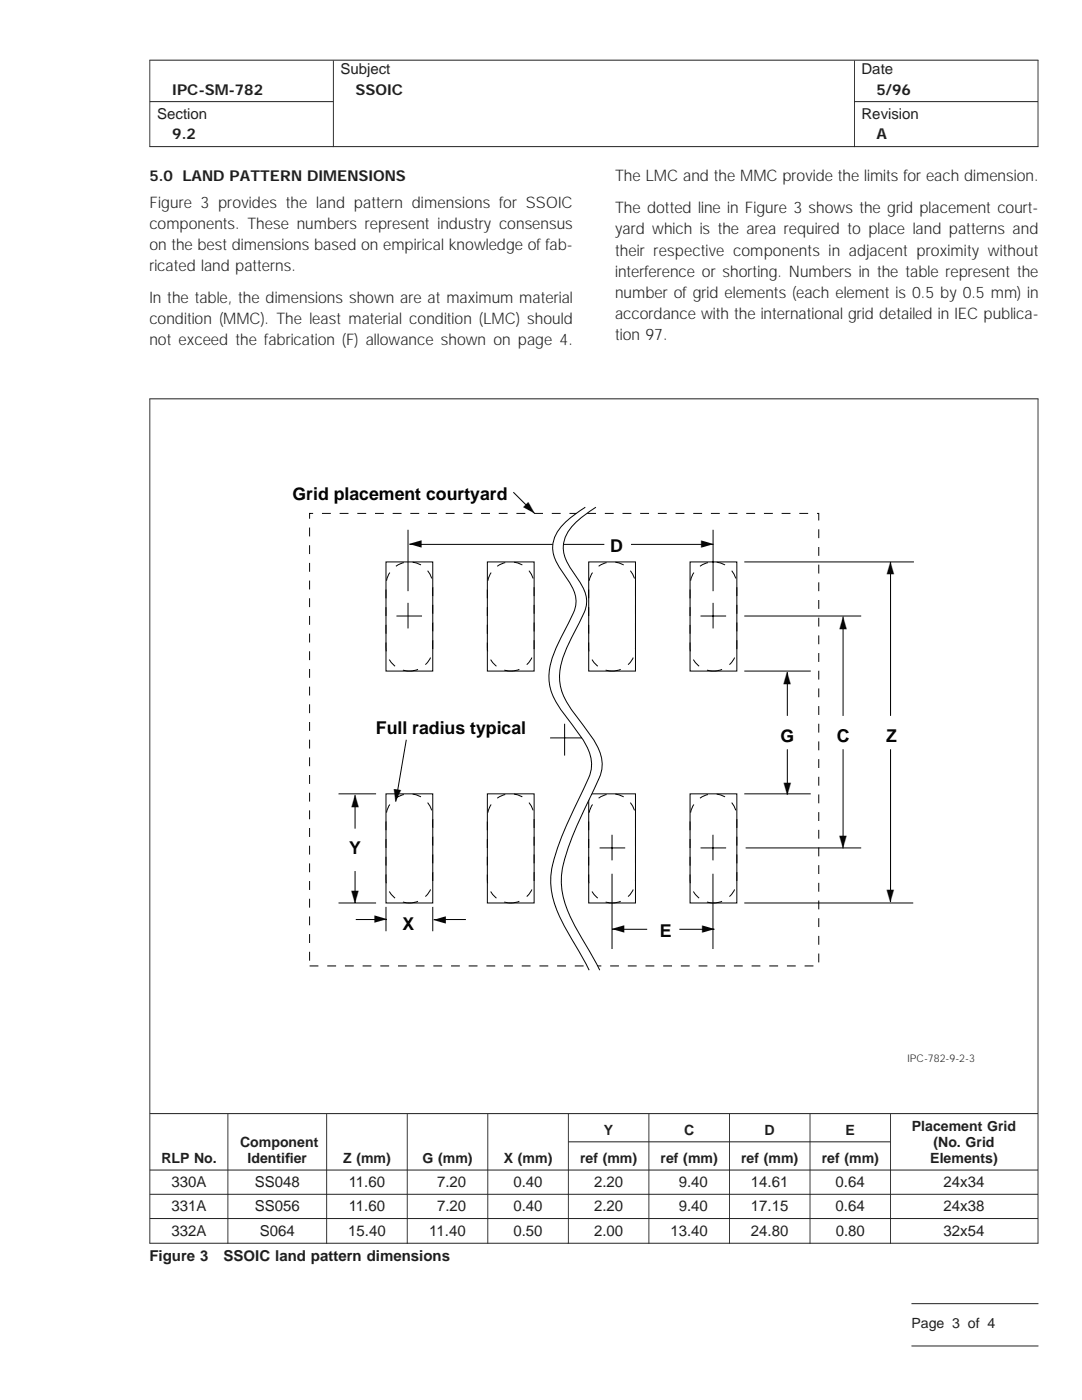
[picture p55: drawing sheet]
<svg xmlns="http://www.w3.org/2000/svg" width="216mm" height="279mm" viewBox="0 0 216 279" stroke-linecap="round" stroke-linejoin="round" font-family="sans-serif">
<defs><g id="words">
<g font-size="3.5">
<text x="58.4" y="99.7">Grid placement courtyard</text>
<text x="81.7" y="107.9" transform="rotate(90 81.7 107.9)">▼</text>
<text x="106.1" y="103" transform="rotate(-45 106.1 103)">▼</text>
<text x="121.7" y="110.2">D</text>
<text x="142.4" y="109.4" transform="rotate(-90 142.4 109.4)">▼</text>
<text x="178.5" y="112.1" transform="rotate(-180 178.5 112.1)">▼</text>
<text x="169" y="123" transform="rotate(-180 169 123)">▼</text>
<text x="157.9" y="134.1" transform="rotate(-180 157.9 134.1)">▼</text>
<text x="75" y="146.5">Full radius typical</text>
<text x="155.7" y="148.1">G</text>
<text x="167" y="148.1">C</text>
<text x="176.8" y="148.1">Z</text>
<text x="71.6" y="158.7" transform="rotate(-180 71.6 158.7)">▼</text>
<text x="78.2" y="159.9" transform="rotate(9 78.2 159.9)">▼</text>
<text x="156.3" y="158.6">▼</text>
<text x="69.7" y="170.5">Y</text>
<text x="167.4" y="169.3">▼</text>
<text x="70.1" y="180.2">▼</text>
<text x="77.2" y="184.3" transform="rotate(-90 77.2 184.3)">▼</text>
<text x="80.3" y="185.7">X</text>
<text x="86.5" y="182.7" transform="rotate(90 86.5 182.7)">▼</text>
<text x="122.1" y="184.7" transform="rotate(90 122.1 184.7)">▼</text>
<text x="176.9" y="180">▼</text>
<text x="131.7" y="187">E</text>
<text x="142.6" y="186.2" transform="rotate(-90 142.6 186.2)">▼</text>
</g>
<g font-size="3.2" fill="#231f20">
<text x="29.8" y="41.5">Figure 3 provides the land pattern dimensions for SSOIC</text>
<text x="122.7" y="36.2">The LMC and the MMC provide the limits for each dimension.</text>
<text x="29.8" y="45.7">components. These numbers represent industry consensus</text>
<text x="122.7" y="42.5">The dotted line in Figure 3 shows the grid placement court-</text>
<text x="122.7" y="46.8">yard which is the area required to place land patterns and</text>
<text x="29.8" y="49.9">on the best dimensions based on empirical knowledge offab-</text>
<text x="122.7" y="51">their respective components in adjacent proximity without</text>
<text x="29.8" y="54.2">ricated land patterns.</text>
<text x="122.7" y="55.2">interference or shorting. Numbers in the table represent the</text>
<text x="122.7" y="59.4">number of grid elements (each element is 0.5 by 0.5 mm) in</text>
<text x="29.8" y="60.5">In the table, the dimensions shown are at maximum material</text>
<text x="29.8" y="64.7">condition (MMC). The least material condition (LMC) should</text>
<text x="122.7" y="63.7">accordance with the international grid detailed in IEC publica-</text>
<text x="29.8" y="68.9">not exceed the fabrication (F) allowance shown on page 4.</text>
<text x="122.7" y="67.9">tion 97.</text>
</g>
<g font-size="3" fill="#231f20">
<text x="67.9" y="14.8">Subject</text>
<text x="171.9" y="14.8">Date</text>
<text x="31.4" y="23.7">Section</text>
<text x="34.4" y="18.9">IPC-SM-782</text>
<text x="70.9" y="18.9">SSOIC</text>
<text x="171.9" y="23.7">Revision</text>
<text x="174.9" y="18.9">5/96</text>
<text x="34.4" y="27.8">9.2</text>
<text x="174.9" y="27.8">A</text>
<text x="29.8" y="36.1">5.0 LAND PATTERN DIMENSIONS</text>
<text x="34.2" y="236.9">330A</text>
<text x="50.8" y="236.9">SS048</text>
<text x="69.6" y="236.9">11.60</text>
<text x="87.2" y="236.9">7.20</text>
<text x="102.5" y="236.9">0.40</text>
<text x="118.5" y="236.9">2.20</text>
<text x="135.4" y="236.9">9.40</text>
<text x="149.8" y="236.9">14.61</text>
<text x="166.7" y="236.9">0.64</text>
<text x="188.3" y="236.9">24x34</text>
<text x="34.2" y="241.8">331A</text>
<text x="50.8" y="241.8">SS056</text>
<text x="69.6" y="241.8">11.60</text>
<text x="87.2" y="241.8">7.20</text>
<text x="102.5" y="241.8">0.40</text>
<text x="118.5" y="241.8">2.20</text>
<text x="135.4" y="241.8">9.40</text>
<text x="149.8" y="241.8">17.15</text>
<text x="166.7" y="241.8">0.64</text>
<text x="188.3" y="241.8">24x38</text>
<text x="29.8" y="251.6">Figure 3</text>
<text x="34.2" y="246.6">332A</text>
<text x="44.6" y="251.6">SSOIC land pattern dimensions</text>
<text x="51.8" y="246.6">S064</text>
<text x="69.5" y="246.6">15.40</text>
<text x="85.7" y="246.6">11.40</text>
<text x="102.5" y="246.6">0.50</text>
<text x="118.5" y="246.6">2.00</text>
<text x="133.8" y="246.6">13.40</text>
<text x="149.8" y="246.6">24.80</text>
<text x="166.7" y="246.6">0.80</text>
<text x="188.3" y="246.6">32x54</text>
</g>
<g font-size="2.8" fill="#231f20">
<text x="120.5" y="226.5">Y</text>
<text x="136.5" y="226.5">C</text>
<text x="152.6" y="226.5">D</text>
<text x="168.7" y="226.5">E</text>
<text x="182" y="225.8">Placement Grid</text>
<text x="32.2" y="232.1">RLP No.</text>
<text x="47.9" y="228.9">Component</text>
<text x="49.4" y="232.1">Identif</text>
<text x="56.9" y="232.1">ier</text>
<text x="68.5" y="232.1">Z (mm)</text>
<text x="84.3" y="232.1">G (mm)</text>
<text x="100.5" y="232.1">X (mm)</text>
<text x="115.7" y="232.1">ref (mm)</text>
<text x="131.8" y="232.1">ref (mm)</text>
<text x="147.9" y="232.1">ref (mm)</text>
<text x="164" y="232.1">ref (mm)</text>
<text x="185.6" y="232.1">Elements)</text>
<text x="186.3" y="228.9">(No. Grid</text>
<text x="181.9" y="265">Page 3 of 4</text>
</g>
<text font-size="2.1" fill="#231f20" x="181.1" y="211.9">IPC-782-9-2-3</text>
</g></defs>
<path d="M29.8 79.6h177.4M29.9 222.2h177.2M29.9 233.5h177.2M29.9 238.3h177.2M113.4 227.9h64.3M29.8 248.1h177.4M29.9 243.2h177.2" fill="none" stroke="#231f20" stroke-width=".2"/>
<path d="M29.8 163.9h.2M207 163.9h.2" fill="none" stroke="#231f20" stroke-width="168.5" stroke-linecap="butt"/>
<path d="M45.4 235.2h.2M65.1 235.2h.2M81.2 235.2h.1M97.2 235.2h.2M113.3 235.2h.2M129.4 235.2h.2M145.5 235.2h.1M161.5 235.2h.2M177.6 235.2h.2" fill="none" stroke="#231f20" stroke-width="26" stroke-linecap="butt"/>
<g fill="none" stroke="#000" stroke-width=".2">
<path d="M102.4 98.2l4.3 4.3M77 112.1h9.4v21.8h-9.4zM81.4 105.7v12.3M81.7 108.6h38.9M97.2 112.1h9.4v21.8h-9.4zM117.5 112.1h9.3v21.8h-9.3zM125.9 108.6h16.5M137.7 112.1h9.3v21.8h-9.3zM142.3 105.7v12.3M148.5 112.1h33.9M177.7 112.1v30.8M79.1 122.9h5.1"/>
<path d="M81.4 120.3v5.1M139.8 122.9h5.1M142.3 120.3v5.1M148.5 133.9h13.3M148.5 122.9h23.3M157.1 134.1v8.8M168.2 123v19.9M77 158.4h9.4v21.8h-9.4zM81.1 147.6l-2.1 12.4M97.2 158.4h9.4v21.8h-9.4zM109.8 147.3h6.3M112.7 144.4v6.4"/>
<path d="M117.5 158.4h9.3v21.8h-9.3zM137.7 158.4h9.3v21.8h-9.3zM148.5 158.4h13.3M157.1 149.5v9.1M168.2 149.5v19.8M177.7 149.5v30.5M119.6 169.2h5.1M122.1 166.6v5.1M122.1 174.4v15M139.8 169.2h5.1M142.3 166.6v5.1M142.3 174.4v15"/>
<path d="M148.8 169.2h23M71 183.5h6.2M77 181v4.8M86.4 181v4.8M86.5 183.5h6.5M122.1 185.5h7M135.6 185.5h7M148.5 180.2h33.7"/>
</g>
<path d="M61.8 102.5h101.6v90.3h-101.6zM78.7 113.2a4.7 4.7 0 0 1 5-.6 4.7 4.7 0 0 1 2.7 4.2v12.5a4.7 4.7 0 0 1-4.7 4.6 4.7 4.7 0 0 1-4.7-4.6v-12.5a4.7 4.7 0 0 1 1.7-3.6zM98.3 113.8a4.7 4.7 0 0 1 5.2-1.4 4.7 4.7 0 0 1 3.1 4.4v12.5a4.7 4.7 0 0 1-4.7 4.6 4.7 4.7 0 0 1-4.7-4.6v-12.5a4.6 4.6 0 0 1 1.1-3zM119.1 113.2a4.7 4.7 0 0 1 5-.6 4.7 4.7 0 0 1 2.7 4.2v12.5a4.7 4.7 0 0 1-4.7 4.6 4.7 4.7 0 0 1-4.6-4.6v-12.5a4.7 4.7 0 0 1 1.6-3.6zM138.8 113.8a4.7 4.7 0 0 1 5.2-1.4 4.7 4.7 0 0 1 3 4.4v12.5a4.7 4.7 0 0 1-4.6 4.6 4.7 4.7 0 0 1-4.7-4.6v-12.5a4.6 4.6 0 0 1 1.1-3zM78.7 159.5a4.7 4.7 0 0 1 5-.6 4.7 4.7 0 0 1 2.7 4.2v12.4a4.7 4.7 0 0 1-4.7 4.7 4.7 4.7 0 0 1-4.7-4.7v-12.4a4.7 4.7 0 0 1 1.7-3.6zM98.9 159.5a4.7 4.7 0 0 1 5-.6 4.7 4.7 0 0 1 2.7 4.2v12.4a4.7 4.7 0 0 1-4.7 4.7 4.7 4.7 0 0 1-4.7-4.7v-12.4a4.7 4.7 0 0 1 1.7-3.6zM119.1 159.5a4.7 4.7 0 0 1 5-.6 4.7 4.7 0 0 1 2.7 4.2v12.4a4.7 4.7 0 0 1-4.7 4.7 4.7 4.7 0 0 1-4.6-4.7v-12.4a4.7 4.7 0 0 1 1.6-3.6zM139.4 159.5a4.7 4.7 0 0 1 4.9-.6 4.7 4.7 0 0 1 2.7 4.2v12.4a4.7 4.7 0 0 1-4.6 4.7 4.7 4.7 0 0 1-4.7-4.7v-12.4a4.7 4.7 0 0 1 1.7-3.6z" fill="none" stroke="#000" stroke-width=".2" stroke-dasharray="1.8 1.8" stroke-linecap="butt"/>
<path d="M112.4 104.6l1.6-1.4 2.8-2h2.1a15.1 15.1 0 0 0-6.1 5.9 6.2 6.2 0 0 0 .9 6.1l1.3 1.8a7.7 7.7 0 0 1 1.9 6.1l-.4 1.2a70.3 70.3 0 0 0-4.4 9.9 10.4 10.4 0 0 0 2.1 9.6l3.2 4.3a11.1 11.1 0 0 1 2.8 6.7 16.3 16.3 0 0 1-2.3 6.1l-.6 1.2a56.3 56.3 0 0 0-5.2 14.1 18.6 18.6 0 0 0 3 11.4l4.6 8h-2.1l-.7-1.3a108.8 108.8 0 0 1-5.8-10.8 15 15 0 0 1-.1-11.5 148.9 148.9 0 0 1 6.5-14.8 7.3 7.3 0 0 0-.8-6.9l-1.4-2.2-2.5-3.2a12.9 12.9 0 0 1-3.3-8.3 25.7 25.7 0 0 1 3.7-9.8 11 11 0 0 0 1.7-4.8 11.3 11.3 0 0 0-2.7-5.9 7.1 7.1 0 0 1-1.5-7l.5-.9z" fill="#fff"/>
<path d="M116.8 101.2a15.1 15.1 0 0 0-6.1 5.9 6.2 6.2 0 0 0 .9 6.1l1.2 1.8a7.7 7.7 0 0 1 2 6.1l-.4 1.2a70.3 70.3 0 0 0-4.5 9.9 10.4 10.4 0 0 0 2.1 9.6l3.3 4.3a11.1 11.1 0 0 1 2.7 6.7 16.3 16.3 0 0 1-2.2 6.1l-.6 1.2a56.3 56.3 0 0 0-5.2 14.1 18.6 18.6 0 0 0 3 11.4l4.6 8M118.9 101.2a15.1 15.1 0 0 0-6.1 5.9 6.2 6.2 0 0 0 .9 6.1l1.3 1.8a7.7 7.7 0 0 1 1.9 6.1l-.4 1.2a70.3 70.3 0 0 0-4.4 9.9 10.4 10.4 0 0 0 2.1 9.6l3.2 4.3a11.1 11.1 0 0 1 2.8 6.7 16.3 16.3 0 0 1-2.3 6.1l-.6 1.2a56.3 56.3 0 0 0-5.2 14.1 18.6 18.6 0 0 0 3 11.4l4.6 8M67.6 158.4h7.4M70.8 158.7v6.7M70.8 173.8v6.4M67.6 180.2h7.4" fill="none" stroke="#000" stroke-width=".2"/>
<path d="M29.8 12h177.4M29.8 29.3h177.4M29.9 20.3h36.6M170.5 20.3h36.6M181.9 260.2h25.3M181.9 268.6h25.3" fill="none" stroke="#231f20" stroke-width=".2"/>
<path d="M29.8 20.6h.2M66.4 20.7h.2M170.4 20.7h.2M207 20.6h.2" fill="none" stroke="#231f20" stroke-width="17.2" stroke-linecap="butt"/>
<use href="#words"/>
</svg>
